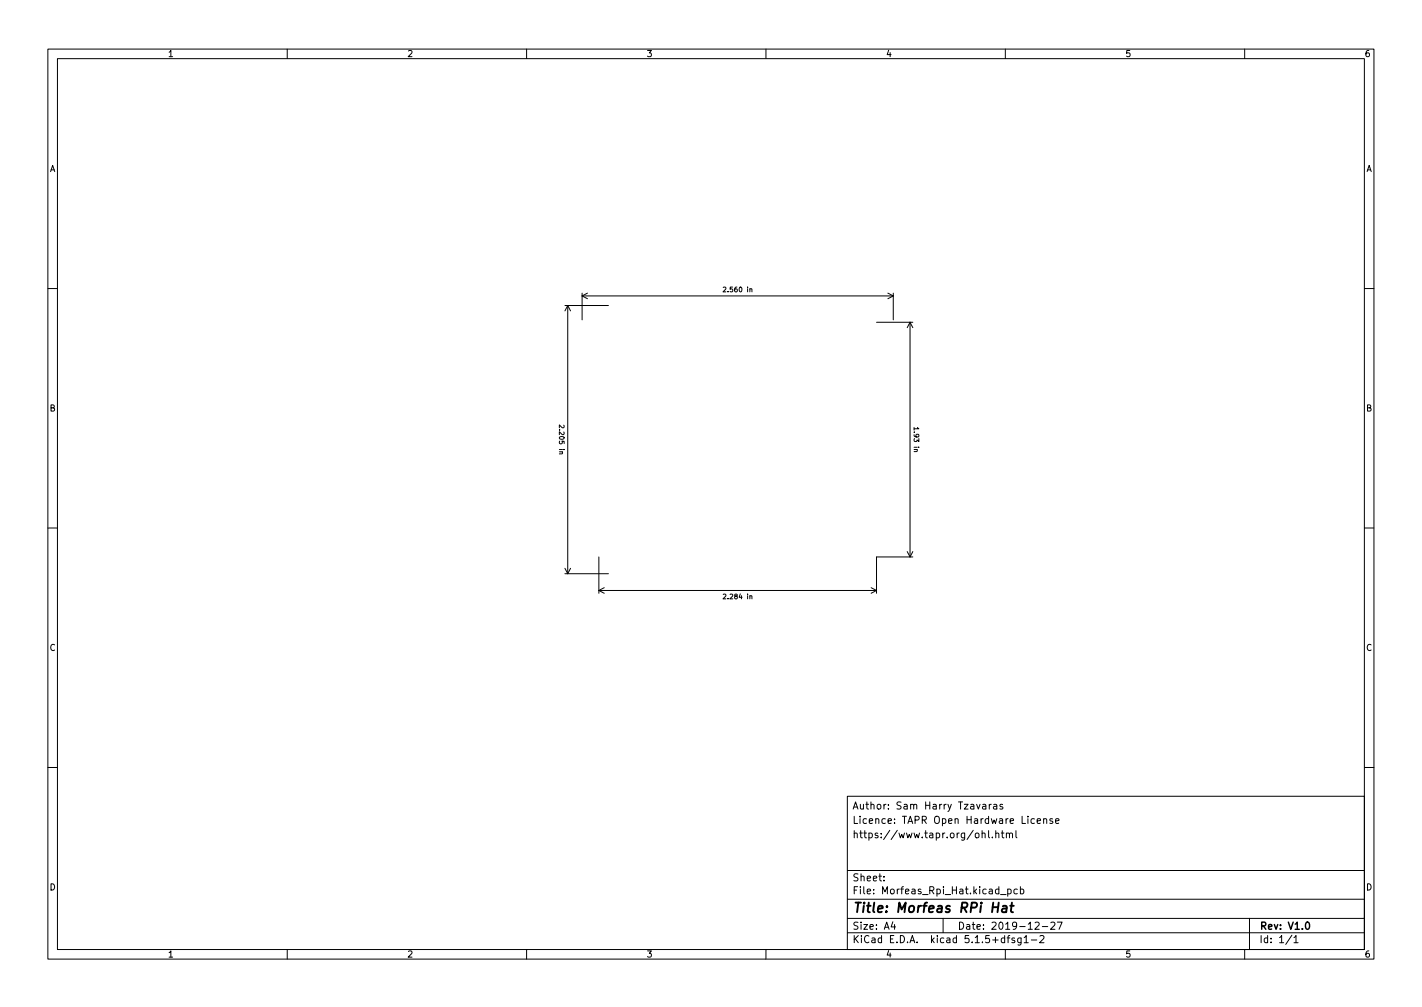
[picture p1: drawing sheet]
<svg xmlns="http://www.w3.org/2000/svg" width="297mm" height="210mm" viewBox="0 0 297 210" stroke-linecap="round" stroke-linejoin="round" font-family="sans-serif">
<defs><g id="words">
<text font-size="2.8" x="178" y="190.6">Title: Morfeas RPi Hat</text>
<g font-size="2.1">
<text x="178" y="172">Licence: TAPR Open Hardware License</text>
<text x="178" y="169">Author: Sam Harry Tzavaras</text>
<text x="178" y="175">https://www.tapr.org/ohl.html</text>
<text x="178" y="184">Sheet:</text>
<text x="178" y="186.7">File: Morfeas_Rpi_Hat.kicad_pcb</text>
<text x="178" y="196.9">KiCad E.D.A. kicad 5.1.5+dfsg1-2</text>
<text x="178" y="194.1">Size: A4</text>
<text x="200" y="194.1">Date: 2019-12-27</text>
<text x="263" y="194.1">Rev: V1.0</text>
<text x="263" y="196.9">Id: 1/1</text>
</g>
<g font-size="1.8">
<text x="35" y="11.9">1</text>
<text x="85" y="11.9">2</text>
<text x="135" y="11.9">3</text>
<text x="185" y="11.9">4</text>
<text x="235" y="11.9">5</text>
<text x="285" y="11.9">6</text>
<text x="10.3" y="35.9">A</text>
<text x="285.3" y="35.9">A</text>
<text x="10.3" y="85.9">B</text>
<text x="285.3" y="85.9">B</text>
<text x="10.3" y="135.9">C</text>
<text x="285.3" y="135.9">C</text>
<text x="10.3" y="185.9">D</text>
<text x="285.3" y="185.9">D</text>
<text x="35" y="199.9">1</text>
<text x="85" y="199.9">2</text>
<text x="135" y="199.9">3</text>
<text x="185" y="199.9">4</text>
<text x="235" y="199.9">5</text>
<text x="285" y="199.9">6</text>
</g>
<g font-size="1.4">
<text x="151.5" y="61">2.560 in</text>
<text x="116.8" y="89.2" transform="rotate(90 116.8 89.2)">2.205 in</text>
<text x="190.9" y="89.6" transform="rotate(90 190.9 89.6)">1.93 in</text>
<text x="151.5" y="125.1">2.284 in</text>
</g>
</g></defs>
<g fill="none" stroke="#000" stroke-width=".21">
<path d="M10 10.2h277v190.1h-277zM12 12.2h273v186.1h-273zM60 10.2v2M110 10.2v2M160 10.2v2M210 10.2v2M260 10.2v2M10 60.2h2M118 63.8h9.1M118.6 63.8v56M118.6 63.8l-.6 1.1M118.6 63.8l.6 1.1"/>
<path d="M121.6 61.8h65M121.6 61.2v5.6M121.6 61.8l1.1 .6M122.7 61.2l-1.1 .6M151.1 60l.4-.1 .1 .3-.6 .7h.6M156.6 60.4l.4-.1 .1 .6M183.1 67.3h7.6M185.5 61.2l1.1 .6M186.6 61.2v5.6M186.6 61.8l-1.1 .6M190.1 67.3v49M190.1 67.3l-.6 1.1"/>
<path d="M190.1 67.3l.6 1.1M285 60.2h2M117.4 94.3l.1 .4-.7 .1M117.7 88.8l.1 .3-.2 .2-.8-.6v.6M10 110.2h2M118 119.8h9.1M118 118.7l.6 1.1M119.2 118.7l-.6 1.1M125.1 116.3v7.6M189.5 115.2l.6 1.1M190.7 116.3h-7.6v7.6M190.7 115.2l-.6 1.1"/>
<path d="M285 110.2h2M125.1 123.3h58M125.1 123.3l1.1 .6M126.2 122.7l-1.1 .6M151.1 124.1l.4-.1 .1 .3-.6 .7h.6M156.6 124.5l.4-.1 .1 .6M182 122.7l1.1 .6M183.1 123.3l-1.1 .6M10 160.2h2M177 166.3h108v32h-108zM205.1 174.1l.3-.2 .3 .1 .1 .9M205.1 173.4v1.5"/>
<path d="M205.3 168h.6v.9M205.9 168.3l-.5 .1-.2 .2 .2 .3h.5M206.5 173.4v1.3l.2 .2M206.6 167.9v1M207.1 167.9l-.5 .3M207.3 174.8v.1M207.6 168h.5l.1 .9M208 174.1l.2-.2 .4 .1v.9M208 173.4v1.5M208.2 168.3l-.5 .1-.2 .2 .2 .3h.5M209.1 173.9h.6M209.4 173.4v1.3l.3 .2"/>
<path d="M209.4 168l-.3-.1-.2 .2v.3l.5 .1v.4h-.5M210.2 174.1l.2-.2 .4 .1 .1 .9M210.2 173.9v1M210.9 174.1l.2-.2 .3 .1 .1 .9M212.2 173.4v1.3l.2 .2M216.1 171l-.5-.1-.2 .3 .1 .7h.6M216.6 171.4l.8-.1-.1-.3-.4-.1-.3 .2 .1 .8h.6M218 171.1l.2-.2 .4 .1v.9M218 170.9v1M219.9 171l-.4-.1-.2 .2 .1 .3 .5 .1v.4h-.6M220.5 171.4l.7-.1-.1-.3-.4-.1-.2 .2 .1 .8h.5M285 160.2h2"/>
<path d="M60 198.3v2M110 198.3v2M160 198.3v2M177 194.8h108M177 191.8h108M177 187.8h108M177 181.8h108M184.6 183.8v.1M184.6 183v.1M186.5 192.5l-.4 1h1M186.9 193v1M197 191.8v3"/>
<path d="M209 186.8h1.1M210 198.3v2M210.4 195.8h.5M210.5 185.7l.4-.1 .3 .3-.1 .7h-.6M210.5 185.6v1.5M210.9 195.3l-.3 .2v1.3M211.9 195.9l-.3-.1-.2 .2v.3l.5 .1v.4h-.5M212.5 185.7l-.4-.1-.3 .3 .1 .7h.6M213.1 185.7l.5-.1 .3 .3-.2 .7h-.6M213.1 185.1v1.5M213.3 195.8v1.2l-.3 .3h-.4M213.3 195.9l-.4-.1-.3 .3 .1 .7h.6"/>
<path d="M213.9 195.8l.5-.5v1.5M213.9 196.8h.9M215.4 196.3h1.2M216.2 192.7l.6-.2 .3 .5-1 1h1M217.2 195.5l.6-.2 .3 .5-1 1h1M217.7 193.5h1.2M219.5 192.7l.6-.2 .3 .5-1 1h1M220.9 192.5h1l-.7 1.5M260 198.3v2M261 191.8v6.5M269.9 195.3l-1.3 1.9M270.3 195.8l.4-.5v1.5"/>
<path d="M270.3 196.8h.8"/>
</g>
<path d="M272.9 192.6l.2-.1a.8 .8 0 0 1 .5 .8 .8 .8 0 0 1-.5 .7 1 1 0 0 1-.2-1.4z" fill="none" stroke="#000" stroke-width=".3"/>
<path d="M207.4 189.4h1.1M208.6 188.5l-.2 2M209.5 189.2h.7v1.3M210.3 189.6l-.7 .1a.4 .4 0 0 0-.3 .3 .4 .4 0 0 0 .2 .5l.7-.1M211 189.1h.8M211.4 188.5l-.2 1.7v.2l.4 .1" fill="none" stroke="#000" stroke-width=".4"/>
<use href="#words"/>
</svg>
